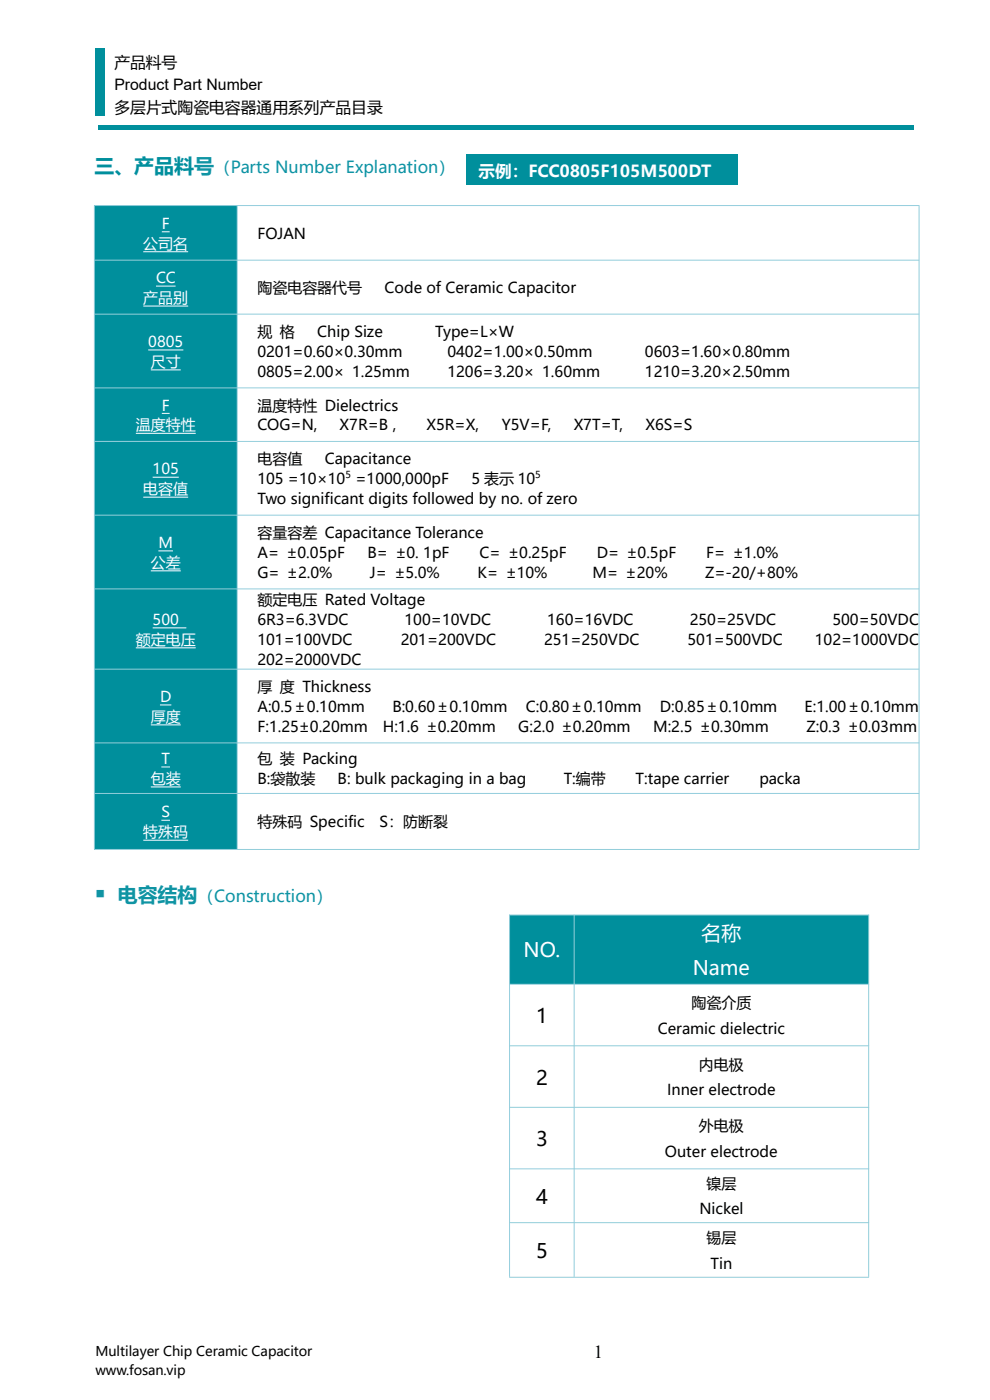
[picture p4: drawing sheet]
<svg xmlns="http://www.w3.org/2000/svg" width="210mm" height="297mm" viewBox="0 0 210 297" stroke-linecap="round" stroke-linejoin="round" font-family="sans-serif">
<defs><g id="words">
<text font-size="5" fill="#0e93a2" x="20" y="191.3">￭</text>
<text font-size="4.2" fill="#008f9c" x="20" y="36.7">三、产品料号</text>
<text font-size="4.2" fill="#0e93a3" x="25" y="191.3">电容结构</text>
<g font-size="4.2" fill="#fff">
<text x="111.1" y="203.1">NO.</text>
<text x="148.8" y="199.5">名称</text>
<text x="146.9" y="206.8">Name</text>
</g>
<g font-size="4.2">
<text x="113.7" y="217">1</text>
<text x="113.7" y="230.1">2</text>
<text x="113.7" y="243.1">3</text>
<text x="113.7" y="255.4">4</text>
<text x="113.7" y="266.8">5</text>
</g>
<text font-size="3.9" x="125.9" y="288.1">1</text>
<text font-size="3.5" fill="#0e93a2" x="45.4" y="36.7">（Parts Number Explanation）</text>
<text font-size="3.5" fill="#fff" x="101.5" y="37.6">示例：FCC0805F105M500DT</text>
<text font-size="3.5" fill="#0e93a3" x="41.9" y="191.3">（Construction）</text>
<g font-size="3.4">
<text x="24.3" y="14.5">产品料号</text>
<text x="24.3" y="19.2">Product Part Number</text>
<text x="24.3" y="24.1">多层片式陶瓷电容器通用系列产品目录</text>
</g>
<g font-size="3.2" fill="#fff">
<text x="30.4" y="52.8">公司名</text>
<text x="34.3" y="48.5">F</text>
<text x="30.4" y="64.3">产品别</text>
<text x="33.1" y="60">CC</text>
<text x="31.5" y="73.6">0805</text>
<text x="32" y="77.8">尺寸</text>
<text x="34.3" y="87.1">F</text>
<text x="28.8" y="91.3">温度特性</text>
<text x="32.4" y="100.6">105</text>
<text x="30.4" y="104.8">电容值</text>
<text x="33.6" y="116.3">M</text>
<text x="32" y="120.5">公差</text>
<text x="28.8" y="136.8">额定电压</text>
<text x="32.4" y="132.6">500</text>
<text x="34" y="148.9">D</text>
<text x="32" y="153.1">厚度</text>
<text x="32" y="166.3">包装</text>
<text x="34.2" y="162.1">T</text>
<text x="34.2" y="173.4">S</text>
<text x="30.4" y="177.6">特殊码</text>
</g>
<g font-size="3.2">
<text x="54.6" y="50.6">FOJAN</text>
<text x="54.6" y="62.2">陶瓷电容器代号</text>
<text x="81.6" y="62.2">Code of Ceramic Capacitor</text>
<text x="54.6" y="71.5">规 格</text>
<text x="67.3" y="71.5">Chip Size</text>
<text x="92.3" y="71.5">Type=L×W</text>
<text x="54.6" y="75.7">0201=0.60×0.30mm</text>
<text x="94.9" y="75.7">0402=1.00×0.50mm</text>
<text x="136.8" y="75.7">0603=1.60×0.80mm</text>
<text x="54.6" y="79.9">0805=2.00× 1.25mm</text>
<text x="94.9" y="79.9">1206=3.20× 1.60mm</text>
<text x="136.8" y="79.9">1210=3.20×2.50mm</text>
<text x="54.6" y="87.1">温度特性 Dielectrics</text>
<text x="54.6" y="91.3">COG=N,</text>
<text x="72.1" y="91.3">X7R=B ,</text>
<text x="90.5" y="91.3">X5R=X,</text>
<text x="106.5" y="91.3">Y5V=F,</text>
<text x="121.7" y="91.3">X7T=T,</text>
<text x="136.9" y="91.3">X6S=S</text>
<text x="54.6" y="98.5">电容值</text>
<text x="68.9" y="98.5">Capacitance</text>
<text x="54.6" y="102.7">105 =10×10 =1000,000pF</text>
<text x="54.6" y="107">Two significant digits followed by no. of zero</text>
<text x="100" y="102.7">5 表示 10</text>
<text x="54.6" y="114.1">容量容差 Capacitance Tolerance</text>
<text x="54.6" y="118.4">A= ±0.05pF</text>
<text x="77.9" y="118.4">B= ±0. 1pF</text>
<text x="101.7" y="118.4">C= ±0.25pF</text>
<text x="126.6" y="118.4">D= ±0.5pF</text>
<text x="149.8" y="118.4">F= ±1.0%</text>
<text x="54.6" y="122.6">G= ±2.0%</text>
<text x="78.5" y="122.6">J= ±5.0%</text>
<text x="101.3" y="122.6">K= ±10%</text>
<text x="125.7" y="122.6">M= ±20%</text>
<text x="149.6" y="122.6">Z=-20/+80%</text>
<text x="54.6" y="128.4">额定电压 Rated Voltage</text>
<text x="54.6" y="132.6">6R3=6.3VDC</text>
<text x="54.6" y="136.8">101=100VDC</text>
<text x="85" y="136.8">201=200VDC</text>
<text x="85.8" y="132.6">100=10VDC</text>
<text x="115.4" y="136.8">251=250VDC</text>
<text x="116.1" y="132.6">160=16VDC</text>
<text x="145.8" y="136.8">501=500VDC</text>
<text x="146.3" y="132.6">250=25VDC</text>
<text x="172.8" y="136.8">102=1000VDC</text>
<text x="176.6" y="132.6">500=50VDC</text>
<text x="54.6" y="141.1">202=2000VDC</text>
<text x="54.6" y="146.8">厚 度 Thickness</text>
<text x="54.6" y="151">A:0.5±0.10mm</text>
<text x="54.6" y="155.3">F:1.25±0.20mm</text>
<text x="81.2" y="155.3">H:1.6 ±0.20mm</text>
<text x="83.2" y="151">B:0.60±0.10mm</text>
<text x="109.9" y="155.3">G:2.0 ±0.20mm</text>
<text x="111.5" y="151">C:0.80±0.10mm</text>
<text x="138.6" y="155.3">M:2.5 ±0.30mm</text>
<text x="140" y="151">D:0.85±0.10mm</text>
<text x="170.7" y="151">E:1.00±0.10mm</text>
<text x="171.1" y="155.3">Z:0.3 ±0.03mm</text>
<text x="54.6" y="162.1">包 装 Packing</text>
<text x="54.6" y="166.3">B:袋散装</text>
<text x="71.6" y="166.3">B: bulk packaging in a bag</text>
<text x="119.6" y="166.3">T:编带</text>
<text x="134.8" y="166.3">T:tape carrier</text>
<text x="161.1" y="166.3">packa</text>
<text x="54.6" y="175.5">特殊码 Specific</text>
<text x="80.5" y="175.5">S：防断裂</text>
<text x="146.7" y="213.9">陶瓷介质</text>
<text x="139.5" y="219.3">Ceramic dielectric</text>
<text x="148.3" y="226.9">内电极</text>
<text x="141.5" y="232.4">Inner electrode</text>
<text x="141.1" y="245.4">Outer electrode</text>
<text x="148.3" y="240">外电极</text>
<text x="148.4" y="257.7">Nickel</text>
<text x="149.9" y="252.2">镍层</text>
<text x="149.9" y="263.7">锡层</text>
<text x="150.7" y="269.1">Tin</text>
</g>
<g font-size="2.8">
<text x="20.2" y="287.8">Multilayer Chip Ceramic Capacitor</text>
<text x="20.2" y="291.8">www.fosan.vip</text>
</g>
<g font-size="2">
<text x="73.3" y="101.3">5</text>
<text x="113.5" y="101.3">5</text>
</g>
</g></defs>
<g fill="#008f9c">
<path d="M20.2 10.3h1.9v14.4h-1.9z" fill-rule="evenodd"/>
<path d="M20.9 26.5h173v1h-173z" fill-rule="evenodd"/>
<path d="M20 43.6h30.3v11.6h-30.3z" fill-rule="evenodd"/>
</g>
<path d="M30.4 53.4h9.5M34.3 49.2h1.7" fill="none" stroke="#fff" stroke-width=".21"/>
<path d="M20 55.2h30.3v11.4h-30.3z" fill-rule="evenodd" fill="#008f9c"/>
<path d="M30.4 64.9h9.5M33.1 60.7h4.2" fill="none" stroke="#fff" stroke-width=".21"/>
<path d="M20 66.6h30.3v15.7h-30.3z" fill-rule="evenodd" fill="#008f9c"/>
<path d="M31.5 74.2h7.4M32 78.5h6.3" fill="none" stroke="#fff" stroke-width=".21"/>
<path d="M20 82.3h30.3v11.3h-30.3z" fill-rule="evenodd" fill="#008f9c"/>
<path d="M28.8 91.9h12.7M34.3 87.7h1.7" fill="none" stroke="#fff" stroke-width=".21"/>
<path d="M20 93.6h30.3v15.7h-30.3z" fill-rule="evenodd" fill="#008f9c"/>
<path d="M30.4 105.5h9.5M32.4 101.2h5.5" fill="none" stroke="#fff" stroke-width=".21"/>
<path d="M20 109.3h30.3v15.6h-30.3z" fill-rule="evenodd" fill="#008f9c"/>
<path d="M33.6 116.9h3.1M32 121.1h6.3" fill="none" stroke="#fff" stroke-width=".21"/>
<path d="M20 124.9h30.3v17.1h-30.3z" fill-rule="evenodd" fill="#008f9c"/>
<path d="M28.8 137.4h12.7M32.4 133.2h7.1" fill="none" stroke="#fff" stroke-width=".21"/>
<path d="M20 142h30.3v15.6h-30.3z" fill-rule="evenodd" fill="#008f9c"/>
<path d="M32 153.8h6.3M33.9 149.6h2.5" fill="none" stroke="#fff" stroke-width=".21"/>
<path d="M20 157.6h30.3v10.7h-30.3z" fill-rule="evenodd" fill="#008f9c"/>
<path d="M32 167h6.3M34.2 162.7h1.9" fill="none" stroke="#fff" stroke-width=".21"/>
<path d="M20 168.3h30.3v11.9h-30.3z" fill-rule="evenodd" fill="#008f9c"/>
<path d="M30.4 178.3h9.5M34.2 174h1.9" fill="none" stroke="#fff" stroke-width=".21"/>
<g fill="none" stroke="#93cddd" stroke-width=".21">
<path d="M20 43.6h175M20 55.2h175M20 43.6v136.6M50.3 43.6v136.6M195 43.6v136.6M20 66.6h175M20 82.3h175M20 93.7h175M20 109.3h175M20 124.9h175M20 142h175M20 157.6h175"/>
<path d="M20 168.3h175M20 180.2h175"/>
</g>
<g fill="#008f9c">
<path d="M108.1 194.2h13.7v14.6h-13.7z" fill-rule="evenodd"/>
<path d="M121.8 194.2h62.4v14.6h-62.4z" fill-rule="evenodd"/>
</g>
<path d="M108 194.1h76.4M108.1 194v76.9M121.8 194v76.9M184.3 194v76.9M108 208.8h76.4M108 221.9h76.4M108 234.9h76.4M108 248h76.4M108 259.4h76.4M108 271h76.4" fill="none" stroke="#92cddc" stroke-width=".21"/>
<path d="M98.9 32.8h57.6v6.5h-57.6z" fill-rule="evenodd" fill="#008f9c"/>
<use href="#words"/>
</svg>
